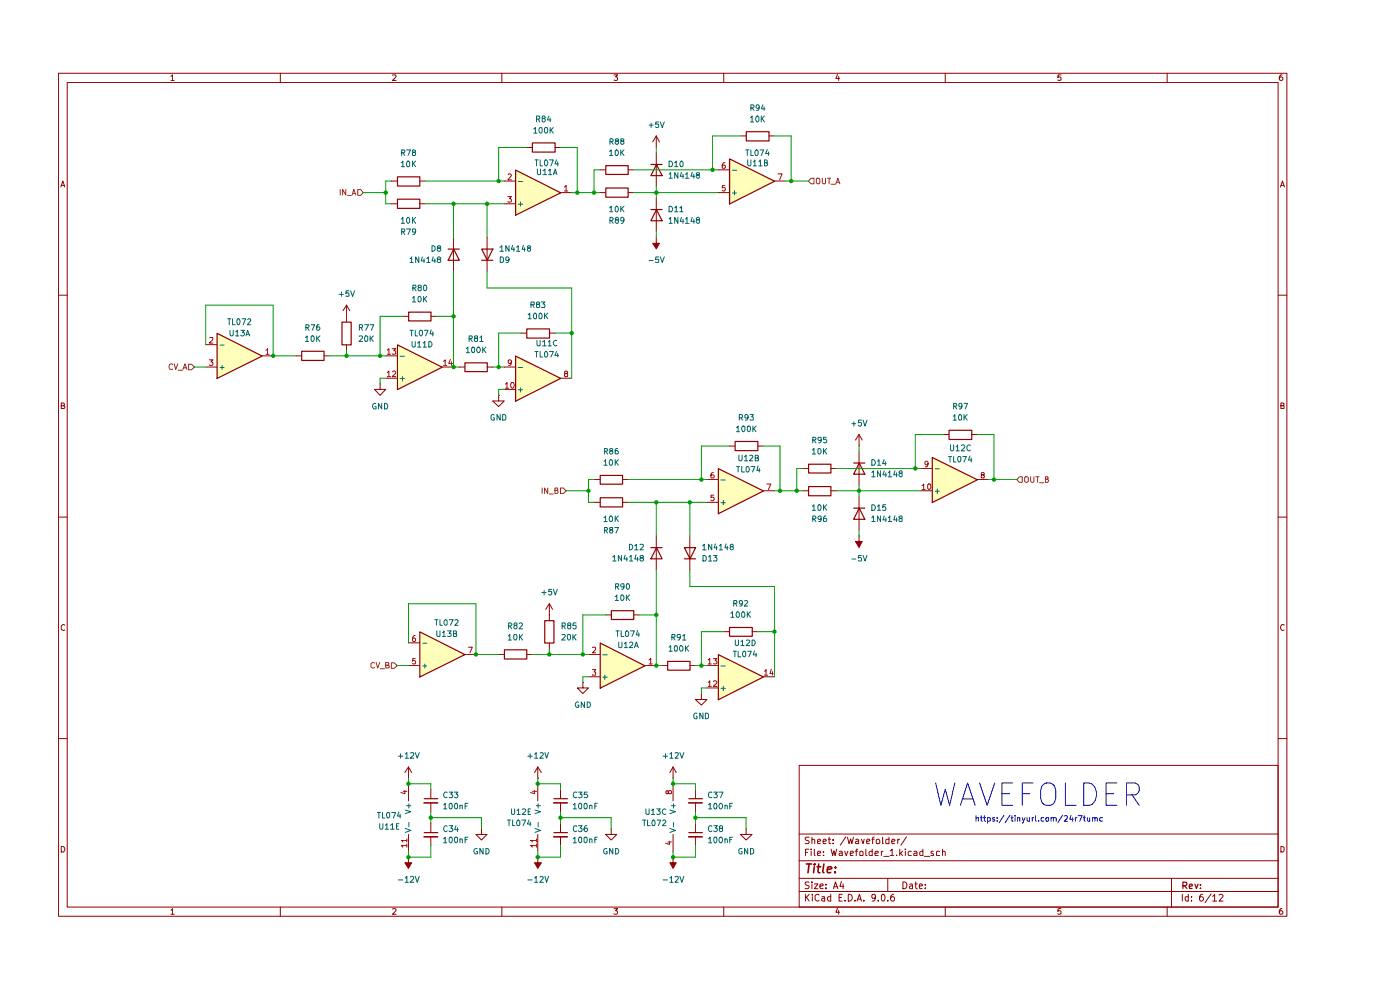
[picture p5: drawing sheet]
<svg xmlns="http://www.w3.org/2000/svg" width="297mm" height="210mm" viewBox="0 0 297 210" stroke-linecap="round" stroke-linejoin="round" font-family="sans-serif">
<g fill="none" stroke="#910000" stroke-width=".21">
<path d="M12.4 15.5h260.6v178.9h-260.6zM14.3 17.5h256.8v174.9h-256.8zM36.3 16.2l.3-.3v1.2M36.3 17.1h.7M59.5 15.5v2M83.3 16l.6-.1 .1 .1-.1 .4-.6 .7h.7M106.5 15.5v2M130.3 15.9h.7l-.4 .4 .3 .1v.6h-.6M153.5 15.5v2M177.7 15.8l-.4 .8h.8M177.9 16.2v.9M200.5 15.5v2"/>
<path d="M225.1 15.9h-.6l-.1 .6 .2-.2 .4 .1 .1 .6h-.7M247.6 15.5v2M272 15.9a.55 .55 0 0 0-.6 .5l.1 .6 .4 .1 .3-.3v-.2l-.3-.3h-.3l-.2 .3M12.9 39.7l.4-1.3 .5 1.3M13.1 39.3h.6M271.6 39.7l.5-1.3 .4 1.3M271.7 39.3h.6M12.4 62.6h1.9M271.1 62.6h1.9M13 86.1l.6-.1v-.4l-.6-.1v1.2h.6l.2-.4-.4-.2M271.7 86.1h.5l.2-.3-.1-.2-.6-.1v1.2h.6l.1-.5-.2-.1M12.4 109.7h1.9"/>
<path d="M271.1 109.7h1.9M13.8 132.6l-.4-.1-.4 .3 .1 .8 .3 .1h.4M272.4 132.6l-.2-.1a.61 .61 0 0 0-.5 .7 .61 .61 0 0 0 .7 .5M12.4 156.7h1.9M271.1 156.7h1.9M13 179.5a.66 .66 0 0 1 .7 .4 .66 .66 0 0 1-.2 .8h-.5zM169.5 162.4h101.6v30h-101.6zM169.5 176.9h101.6M171.7 177.6l-.8 .1v.4l.6 .3 .2 .3-.2 .2h-.7M172.2 178.2l.2-.2 .4 .1v.8M172.2 177.6v1.3M173.4 178.5l.7-.1-.2-.4-.4 .1-.1 .7 .1 .1h.5"/>
<path d="M174.6 178.5l.7-.1-.2-.4-.4 .1-.1 .7 .1 .1h.5M175.7 178h.5M175.9 177.6v1.2l.1 .1h.2M176.7 178.9h.1M176.7 178.1v.2M179.4 177.5l-1.1 1.8M179.8 177.6l.3 1.3 .4-1 .2 1 .4-1.3M181.6 178.1l.4-.1 .2 .3v.6h-.6l-.1-.3 .7-.2M182.7 178l.4 .9 .2-.9M183.8 178.5l.7-.1-.1-.4-.5 .1-.1 .7 .1 .1h.5M184.9 178h.6M185.5 177.6h-.3l-.1 .2v1.1"/>
<path d="M186 178.1a.45 .45 0 0 1 .6 .2l-.1 .6h-.5zM187.2 177.6v1.3h.2M188.6 177.6v1.3h-.6l-.1-.7 .3-.2 .4 .1M189.2 178.5l.7-.1-.1-.3-.4-.1-.2 .3 .1 .6h.5M190.5 178v.9M190.9 178l-.4 .3M192.3 177.5l-1.2 1.8M271.7 179.5l.7 .3v.7l-.2 .2h-.5zM36.3 193.1l.3-.4v1.2M36.3 193.9h.7M59.5 192.4v2M83.3 192.8l.6-.1 .1 .2-.1 .4-.6 .6h.7"/>
<path d="M106.5 192.4v2M130.3 192.7h.7l-.4 .5 .3 .1v.5h-.6M153.5 192.4v2M169.5 189.1h101.6M169.5 186.3h101.6M169.5 182.6h101.6M170.9 189.7v1.4M170.9 180.8h.4M171.1 190.3l.6 .8M171.6 180.1h-.7v1.4M171.7 187.2h-.8l-.1 .3 .3 .3h.4l.2 .4-.4 .3-.5-.1M171.7 189.7l-.8 .8"/>
<path d="M172.1 180.1v.1M172.1 180.6v.9M172.2 187.1v.1M172.2 187.5v1M172.3 189.7v.2M172.3 190.2v.9M172.8 187.5h.7l-.7 1h.7M172.8 180.1v1.2l.1 .2M173.4 181.1l.7-.2-.2-.3h-.4l-.1 .7 .1 .2h.5M173.8 189.9l-.5-.2-.4 .3v.8l.4 .3 .5-.1M173.9 188l.7-.2v-.2l-.4-.1-.3 .3 .1 .6h.6M174.4 190.2h.5l.1 .9"/>
<path d="M174.7 181.4v.1M174.7 180.6v.2M175 190.5h-.5l-.2 .3 .2 .3h.5M175.2 188.3v.2M175.2 187.6v.2M176.2 190.2h-.5l-.1 .3 .1 .6h.5M176.2 189.7v1.4M176.3 180.1l.4 1.4 .2-1 .3 1 .3-1.4M176.8 188.5l.4-1.4 .6 1.4M176.9 188.1h.7M177.7 192.7l-.4 .8h.8M177.9 193.1v.8"/>
<path d="M178 190.4h.5M178.1 180.6h.4l.2 .2v.7h-.6l-.1-.4 .7-.2M178.5 187l-.3 1h.8M178.7 189.7h-.7v1.4h.7M178.9 187.5v1M179.2 180.6l.3 .9 .4-.9M179.3 191v.1M180 189.7a.73 .73 0 0 1 .8 .7 .73 .73 0 0 1-.8 .7zM180.4 181.1l.7-.2-.1-.3h-.5l-.1 .2 .1 .7h.5M181.4 191v.1M181.4 180.6h.6M181.8 191.1l.5-1.4 .4 1.4"/>
<path d="M182 180.1h-.3l-.1 .2v1.2M182 190.7h.7M182.4 180.7l.3-.1 .4 .1-.1 .8-.6-.1zM183.3 191v.1M183.7 180.1v1.2l.2 .2M185 180.1v1.4h-.5l-.1-.7a.45 .45 0 0 1 .6-.2M185.6 181.1l.7-.2v-.3h-.4l-.3 .2 .1 .7h.6M185.7 190.3l-.1 .2h-.6v-.7l.5-.1 .2 .3-.2 1-.5 .1M186.3 191v.1M187 190l.3-.3a.8 .8 0 0 1 .5 .7 .8 .8 0 0 1-.5 .7l-.3-.3zM187 180.6v.9M187.3 180.6l-.3 .2"/>
<path d="M187.5 181.7h1.1M188.3 191v.1M188.3 186.3v2.8M188.8 180.5l.5-.4v1.4M188.8 181.5h.8M189.6 189.7h-.2a.93 .93 0 0 0-.3 1.4 .45 .45 0 0 0 .6-.2 .45 .45 0 0 0-.2-.6 .45 .45 0 0 0-.6 .2M190.2 181.4v.1M190.9 180.1v1.4M191 181l.5 .5M191.5 180.6l-.6 .5M191.6 187.1a.73 .73 0 0 1 .8 .7 .73 .73 0 0 1-.8 .7zM192.1 180.1v.1"/>
<path d="M192.1 180.6v.9M193 187.6h.5l.1 .9M193.3 180.6h-.4l-.2 .2 .1 .7h.5M193.6 187.8l-.4 .1-.3 .3 .3 .3 .4-.1M193.9 180.6h.4l.2 .2v.7h-.6v-.4l.6-.2M194.1 187.5h.5M194.3 187.1v1.2l.3 .2M195 188l.7-.2-.1-.2-.4-.1-.2 .3 .1 .6h.5M195.8 180.1v1.4h-.5l-.2-.7a.45 .45 0 0 1 .7-.2M196.1 181.7h1.1M196.3 188.3v.2M196.3 187.6v.2"/>
<path d="M198 180.6h-.3l-.2 .2 .6 .4-.1 .3h-.5M199.3 180.6h-.4l-.2 .1v.7l.6 .1M199.9 180.7v-.1a.36 .36 0 0 1 .6 .2v.7M199.9 180.1v1.4M200.5 192.4v2M225.1 192.7h-.6l-.1 .6 .2-.1 .4 .1 .1 .5h-.7M247.6 192.4v2M248.5 186.3v6.1M250.8 189.7v1.4M252.1 190.2h-.5l-.2 .3 .2 .6h.5M252.1 189.7v1.4M252.8 191v.1"/>
<path d="M252.8 190.2v.2M255.1 189.7l-.4 .2a.86 .86 0 0 0 0 1.2 .46 .46 0 0 0 .6-.2 .46 .46 0 0 0-.2-.6 .46 .46 0 0 0-.6 .2M256.9 189.6l-1.3 1.9M257.3 190.1l.4-.4v1.4M257.3 191.1h.8M258.6 189.9l.6-.2 .3 .3-.1 .3-.8 .8h.9M272 192.7a.55 .55 0 0 0-.6 .6l.1 .5 .4 .1 .3-.2v-.3l-.3-.2h-.3l-.2 .2"/>
</g>
<path d="M250.9 187.9h.6a.45 .45 0 0 0 .2-.7l-.8-.1v1.4M251.3 187.9l.5 .6M252.3 188l.7-.1-.2-.4-.4 .1-.1 .7 .1 .2h.5M253.5 187.5l.3 1 .4-1M254.7 188.4v.1M254.7 187.6v.2" fill="none" stroke="#910000" stroke-width=".25"/>
<path d="M171.1 183.3h1.1M171.7 183.3l-.3 1.8M172.8 183.9l-.2 1.2M172.8 183.3l-.1 .1h.2l-.1-.1v.1M173.3 183.9h.8M173.7 183.3l-.2 1.6 .4 .2M174.8 183.3l-.3 1.6 .3 .2M175.6 184.5l.8-.2v-.4a.6 .6 0 0 0-.8 .2v.9h.6M177.2 185v.1M177.2 183.9v.2" fill="none" stroke="#910000" stroke-width=".34"/>
<g fill="#ffb">
<path d="M152.4 138.8l9.5 4.8-9.5 4.8z"/>
<path d="M152.4 99.4l9.5 4.7-9.5 4.8z"/>
<path d="M154.7 33.7l9.6 4.7-9.6 4.8z"/>
<path d="M109.3 75.5l9.6 4.7-9.6 4.9z"/>
<path d="M109.3 36l9.6 4.9-9.6 4.7z"/>
<path d="M84.3 73.1l9.5 4.8-9.5 4.7z"/>
<path d="M89 134l9.6 4.8-9.6 4.8z"/>
<path d="M46 70.7l9.6 4.8-9.6 4.7z"/>
<path d="M127.3 136.4l9.5 4.8-9.5 4.7z"/>
<path d="M197.7 97l9.6 4.7-9.6 4.9z"/>
</g>
<path d="M152.4 99.4l9.6 4.7-9.6 4.9zM152.4 138.9l9.6 4.7-9.6 4.8zM146.1 176.6h2.9M146.1 169.4h2.9" fill="none" stroke="#910000" stroke-width=".25"/>
<path d="M146.1 177.5h2.9M146.1 170.3h2.9" fill="none" stroke="#910000" stroke-width=".34"/>
<g fill="none" stroke="#910000" stroke-width=".21">
<path d="M150 106.6h2.4M150 101.7h2.4M161.9 104.1h2.4M148.8 147.1v1.3h1.2l-1.2 1.2-1.3-1.2h1.3M148.8 147.1h.1M150 145.9h2.4M150 141.2h2.4M161.9 143.6h2.4M147.5 167.4v2M147.5 170.3v2M147.5 174.6v2M147.5 177.5v1.9"/>
<path d="M158.3 175.8v1.2h1.2l-1.2 1.2-1.2-1.2h1.2M158.3 175.8h.1"/>
</g>
<g fill="none" stroke="#b90000" stroke-width=".21">
<path d="M151.3 100.2l-.3 .1-.2 .2v.8l.5 .1 .2-.2v-.3l-.2-.2h-.4l-.1 .2M151.4 105h-.6v.5h.6l.1 .5-.2 .2-.5-.2M162.7 102.7h.8l-.5 1.1M151.3 139.7h.8l-.4 .4 .4 .2-.1 .5h-.7M150.2 144.7l.4-.3v1.2M150.2 140l.4-.3v1.1M150.2 145.6h.7M150.2 140.8h.7M151.3 144.6l.2-.2h.3l.3 .3-.8 .9h.8M162.2 142.4l.3-.4v1.2M162.2 143.2h.7M163.6 141.9l-.2 1h.6"/>
<path d="M163.9 142.5v.7"/>
</g>
<path d="M152.9 106.6h1M152.9 101.8h1M153.5 106.1v1M152.9 146h1M152.9 141.3h1M153.5 145.6v.9" fill="none" stroke="#006665" stroke-width=".21"/>
<path d="M182.2 113.7v1.2h.7l-.7 1.2-.7-1.2h.7z" fill="#910000"/>
<path d="M170.3 104.1h1.2M176.2 104.1h1.2M182.2 113.7v1.2h-.7l.7 1.2 .7-1.2h-.7M182.2 113.7h.1M182.2 105.4v7.1" fill="none" stroke="#910000" stroke-width=".21"/>
<path d="M171.5 103.2h4.8v2h-4.8zM181.1 107.8h2.4M182.3 107.8l1.2 2.4h-2.4z" fill="none" stroke="#910000" stroke-width=".25"/>
<path d="M139.2 50.3v1.3h.7l-.7 1.2-.7-1.2h.7z" fill="#910000"/>
<g fill="none" stroke="#910000" stroke-width=".21">
<path d="M107 38.4h2.3M111.7 31.3h1.2M117.7 31.3h1.2M127.3 36h1.2M133.2 36h1.2M139.2 31.3h.1M139.2 28.8v2.5M139.2 32.5v7.1M139.2 28.8l-.7 1.3M139.2 28.8l.7 1.3M152.4 36h2.3M157.1 28.8h1.2"/>
<path d="M163.1 28.8h1.2M164.3 38.4h2.4M107 43.2h2.3M118.9 40.9h2.4M127.3 40.9h1.2M133.2 40.9h1.2M139.2 50.3v1.3h-.7l.7 1.2 .7-1.2h-.7M139.2 50.3h.1M139.2 42v7.2M152.4 40.9h2.3M107 77.9h2.3M107 82.6h2.3"/>
<path d="M118.9 80.2h2.4"/>
</g>
<path d="M109.4 36.1l9.6 4.8-9.6 4.7zM112.9 30.3h4.9v2h-4.9zM128.5 39.9h4.8v1.9h-4.8zM128.5 35.1h4.8v1.9h-4.8zM138.1 34.9h2.4M139.3 34.9l1.2 2.4h-2.4zM154.8 33.7l9.5 4.7-9.5 4.9zM158.3 27.9h4.8v2h-4.8zM138.1 44.5h2.4M139.3 44.5l1.2 2.3h-2.4zM109.4 75.5l9.6 4.8-9.6 4.8z" fill="none" stroke="#910000" stroke-width=".25"/>
<path d="M107.8 37l.4-.1 .3 .3-.8 .9h.8M119.8 39.7l.3-.4v1.2M153.8 39.3h-.5l-.1 .5h.6v.6l-.4 .1-.2-.2M153.8 34.5h-.3a.93 .93 0 0 0-.2 1.2h.5l.1-.5-.1-.2h-.5l-.1 .2M165.1 36.9h.8l-.5 1.2M107.7 41.7h.8l-.4 .4 .4 .3-.1 .4h-.7M119.8 40.5h.6M108.5 76.8l-.3 .3-.4-.2v-.5l.4-.1a.73 .73 0 0 1 0 1.2h-.3M120 79.2h-.2a.31 .31 0 0 1 .1-.4 .31 .31 0 0 1 .4 .1v.3h-.3l-.2 .3v.4h.5l.1-.4-.2-.3M107.2 81.5l.4-.3v1.1M107.2 82.3h.7M108.5 81.2a.61 .61 0 0 1 .6 .3 .61 .61 0 0 1-.2 .8 .61 .61 0 0 1-.6-.4 .61 .61 0 0 1 .2-.7z" fill="none" stroke="#b90000" stroke-width=".21"/>
<path d="M109.9 38.5h1M155.4 36.1h.8M109.9 43.3h1M110.4 42.8v.9M155.4 40.9h.8M155.8 40.4v1M109.9 77.9h1M109.9 82.7h1M110.4 82.3v.9" fill="none" stroke="#006665" stroke-width=".21"/>
<path d="M172.1 37.8h.6v1.2h-.6l-.6-.6z" fill="#fff"/>
<path d="M172.1 37.8h.6v1.2h-.6l-.6-.6zM173.2 38l.1-.2h.5a.86 .86 0 0 1-.1 1.2l-.5-.2zM174.5 37.8v.9l.2 .3 .4-.2v-1M175.6 37.8h.6M175.9 37.8v1.2M176.3 39.1h.9M177.3 39l.5-1.2 .4 1.2M177.5 38.7h.5" fill="none" stroke="#765500" stroke-width=".21"/>
<path d="M111.8 69.8h4.8v1.9h-4.8z" fill="none" stroke="#910000" stroke-width=".25"/>
<path d="M110.5 70.7h1.2M116.5 70.7h1.2" fill="none" stroke="#910000" stroke-width=".21"/>
<path d="M118.9 103.5h.6l.6 .6-.6 .6h-.6z" fill="#fff"/>
<path d="M115 103.5v1.2M116.2 103.5v1.2l-.7-1.2v1.2M116.5 104.8h.9M117.7 104h.5l.1-.4-.6-.1v1.2h.4l.3-.4-.3-.3M118.9 103.5h.6l.6 .6-.6 .6h-.6z" fill="none" stroke="#765500" stroke-width=".21"/>
<g fill="none" stroke="#910000" stroke-width=".21">
<path d="M83 38.4h1.3M89 38.4h1.2M83 43.2h1.3M89 43.2h1.2M96.2 50.3v7.2M103.3 50.3v7.2M81.8 75.5h2.5M85.5 67.1h1.2M91.4 67.1h1.2M93.8 77.9h2.4M97.4 77.9h1.2M103.3 77.9h1.2"/>
<path d="M80.6 81.4v1.2h1.2l-1.2 1.3-1.1-1.3h1.1M80.6 81.4h.1M81.8 80.2h2.5M105.8 83.9v1.2h1.2l-1.2 1.1-1.3-1.1h1.3M105.8 83.9h.1M154.7 94.6h1.2M160.7 94.6h1.2M126 101.7h1.3M126 106.6h1.3M132 101.7h1.2M132 106.6h1.2M139.2 113.7v7.2"/>
<path d="M146.3 113.7v7.2M116.5 130.4h.1M116.5 128.1l-.7 1.1M116.5 128.1l.7 1.1M116.5 128.1v3.5M116.5 136.4v1.2M128.5 130.4h1.2M134.4 130.4h1.2M153.5 134h1.2M159.5 134h1.2M102.1 175.8v1.2h1.2l-1.2 1.2-1.1-1.2h1.1M102.1 175.8h.1"/>
<path d="M114.1 166.2v3.7M114.1 177v3.6"/>
</g>
<g fill="none" stroke="#910000" stroke-width=".25">
<path d="M84.3 37.5h4.8v2h-4.8zM84.3 42.3h4.8v1.9h-4.8zM95.1 52.8h2.3M96.3 52.8l1.1 2.4h-2.3zM102.2 52.8h2.4l-1.2 2.4zM102.2 55.2h2.4M84.3 73.2l9.5 4.7-9.5 4.7zM86.7 66.2h4.7v1.9h-4.7zM98.6 77h4.8v1.8h-4.8zM156 93.6h4.8v2h-4.8zM127.3 100.8h4.8v1.9h-4.8zM127.3 105.6h4.8v1.9h-4.8z"/>
<path d="M138.1 116.2h2.4M139.3 116.2l1.2 2.3h-2.4zM145.2 116.2h2.4l-1.2 2.3zM145.2 118.5h2.4M115.6 131.7h1.9v4.7h-1.9zM129.7 129.5h4.7v1.9h-4.7zM154.8 133.1h4.8v1.9h-4.8z"/>
</g>
<g fill="none" stroke="#b90000" stroke-width=".21">
<path d="M82.2 79l.3-.3v1.2M82.2 74.3l.3-.3v1.1M82.2 79.9h.6M82.2 75.1h.6M83.2 74h.7l-.4 .4 .4 .2v.5h-.7M83.3 78.9l.1-.2h.4l.1 .2v.3l-.7 .7h.7M94.1 76.7l.3-.4v1.2M94.1 77.5h.7M95.5 76.2l-.3 .9h.8M95.8 76.8v.7M113 167.9h.8M113.4 167.7v.7l-.8-.3"/>
<path d="M113.8 179.4h-1.2l.3 .3M113.8 178.3h-1.2l.3 .1v.2M113.8 177.9v.7M113.8 179v.7"/>
</g>
<path d="M84.9 75.6h.9M85.4 79.9v.9M84.9 80.3h.9M113.5 171.8l1.2 .4-1.2 .4M113.5 175.7l1.2 .5-1.2 .4M113.7 170.9h1M114.2 170.5v.9M114.2 174.5v.9" fill="none" stroke="#006665" stroke-width=".21"/>
<path d="M114.1 181.8v1.2h.7l-.7 1.2-.7-1.2h.7z" fill="#910000"/>
<path d="M86.7 165.1h.1M86.7 162.7l-.8 1.2M86.7 162.7l.6 1.2M86.7 162.7v2.4M114.1 165.1h.1M114.1 162.7l-.7 1.2M114.1 162.7l.7 1.2M114.1 162.7v2.4M114.1 181.8v1.2h-.7l.7 1.2 .7-1.2h-.7M114.1 181.8h.1" fill="none" stroke="#910000" stroke-width=".21"/>
<path d="M86.7 181.8v1.2h.6l-.6 1.2-.8-1.2h.8z" fill="#910000"/>
<path d="M105.8 138.8h1.2M111.7 138.8h1.2M86.7 166.2v3.7M86.7 177v3.6M91.4 167.4v2M91.4 170.3v2M91.4 174.6v2M91.4 177.5v1.9M86.7 181.8v1.2h-.8l.8 1.2 .6-1.2h-.6M86.7 181.8h.1" fill="none" stroke="#910000" stroke-width=".21"/>
<path d="M85.6 167.9h.7M85.9 167.7v.7l-.9-.3M86.3 179.4h-1.2l.4 .3M86.3 178.3h-1.2l.4 .3M86.3 177.9v.7M86.3 179v.7" fill="none" stroke="#b90000" stroke-width=".21"/>
<path d="M86 171.8l1.2 .4-1.2 .4M86 175.7l1.2 .5-1.2 .4M86.2 170.9h1M86.7 170.5v.9M86.7 174.5v.9" fill="none" stroke="#006665" stroke-width=".21"/>
<path d="M107 137.8h4.8v2h-4.8zM90 176.6h2.9M90 169.4h2.9" fill="none" stroke="#910000" stroke-width=".25"/>
<path d="M90 177.5h2.8M90 170.3h2.8" fill="none" stroke="#910000" stroke-width=".34"/>
<path d="M83 140.6h.6l.7 .6-.7 .6h-.6z" fill="#fff"/>
<path d="M79.5 140.7l-.4-.2-.4 .3v.6l.2 .3 .6-.1M79.8 140.5l.3 1.2 .5-1.2M80.6 141.9h1M81.8 141.1l.6-.1v-.4l-.6-.1v1.2h.6l.2-.3-.4-.3M83 140.6h.6l.7 .6-.7 .6h-.6z" fill="none" stroke="#765500" stroke-width=".21"/>
<path d="M64 74.5h4.7v2h-4.7zM72.6 68.3h1.9v4.9h-1.9zM89.1 134l9.5 4.9-9.5 4.7z" fill="none" stroke="#910000" stroke-width=".25"/>
<path d="M62.8 75.5h1.2M68.7 75.5h1.2M73.5 67.1h.1M73.5 64.7l-.7 1.2M73.5 64.7l.7 1.2M73.5 64.7v3.6M73.5 73.1v1.2M86.7 136.4h2.3M98.6 138.8h2.4M86.7 141.2h2.3" fill="none" stroke="#910000" stroke-width=".21"/>
<path d="M88.1 139.7h-.5l-.1 .6 .2-.2 .4 .1v.6h-.6M88.1 134.8a.72 .72 0 0 0-.6 .6 .72 .72 0 0 0 .3 .7l.3-.1 .1-.4a.35 .35 0 0 0-.4-.3 .35 .35 0 0 0-.3 .3M99.4 137.3h.8l-.5 1.2" fill="none" stroke="#b90000" stroke-width=".21"/>
<path d="M89.7 136.4h.8M89.7 141.3h.8M90.1 140.8v.9" fill="none" stroke="#006665" stroke-width=".21"/>
<path d="M75.9 40.2h.6l.6 .7-.6 .5h-.6z" fill="#fff"/>
<path d="M72.2 40.2v1.2M73.4 40.2v1.2l-.7-1.2v1.2M73.7 41.4h.8M74.7 41.4l.4-1.2 .4 1.2M74.8 41h.6M75.9 40.2h.6l.6 .7-.6 .5h-.6z" fill="none" stroke="#765500" stroke-width=".21"/>
<path d="M40 77.3h.6l.7 .6-.7 .5h-.6z" fill="#fff"/>
<path d="M36.6 77.3l-.2-.1a.67 .67 0 0 0-.5 .5 .67 .67 0 0 0 .2 .7l.5-.1M37 77.2l.3 1.2 .4-1.2M37.8 78.5h.9M38.8 78.4l.4-1.2 .5 1.2M39 78h.6M40 77.3h.6l.7 .6-.7 .5h-.6z" fill="none" stroke="#765500" stroke-width=".21"/>
<path d="M46.1 70.7l9.5 4.8-9.5 4.8zM127.3 136.4l9.5 4.8-9.5 4.8zM141.6 140.3h4.8v1.9h-4.8zM117.5 169.4h2.9" fill="none" stroke="#910000" stroke-width=".25"/>
<g fill="none" stroke="#910000" stroke-width=".21">
<path d="M43.6 77.9h2.4M43.6 73.1h2.4M55.6 75.5h2.3M124.8 138.8h2.5M123.7 144.7v1.2h1.1l-1.1 1.2-1.2-1.2h1.2M123.7 144.7h.1M124.8 143.6h2.5M136.8 141.2h2.4M140.4 141.2h1.2M146.3 141.2h1.2M118.9 167.4v2M118.9 170.3v2"/>
<path d="M142.8 165.1h.1M142.8 162.7l-.7 1.2M142.8 162.7l.7 1.2M142.8 162.7v2.4M142.8 166.2v3.7M142.8 177v3.6"/>
</g>
<path d="M44.4 76.3h.8l-.5 .5h.4v.6h-.7M44.5 71.7l.6-.1 .1 .3-.8 .9h.8M56.4 74.3l.4-.3v1.1M56.4 75.1h.7M125.7 137.4h.7v.4l-.7 .7h.7M125.7 142h.7l-.4 .5 .4 .1v.5h-.7M137.7 140l.3-.3v1.1M137.7 140.8h.7M141.7 178.6h.7M141.8 167.9l.2-.2 .4 .2v.5h-.5l-.2-.6h-.4v.6h.4l.1-.2M142 178.4v.7l-.8-.2" fill="none" stroke="#b90000" stroke-width=".21"/>
<path d="M46.7 77.9h.8M46.7 73.2h.8M47.1 77.5v.9M127.9 138.9h.9M127.9 143.6h.9M128.3 143.2v.9M142.1 171.8l1.2 .4-1.2 .4M142.1 175.7l1.2 .5-1.2 .4M142.4 170.9h.9M142.9 170.5v.9M142.9 174.5v.9" fill="none" stroke="#006665" stroke-width=".21"/>
<path d="M117.5 170.3h2.8" fill="none" stroke="#910000" stroke-width=".34"/>
<path d="M142.8 181.8v1.2h.7l-.7 1.2-.7-1.2h.7z" fill="#910000"/>
<g fill="none" stroke="#910000" stroke-width=".21">
<path d="M170.3 99.4h1.2M176.2 99.4h1.2M195.4 99.4h2.3M200.1 92.2h1.2M206.1 92.2h1.2M195.4 104.1h2.3M207.3 101.7h2.4M118.9 174.6v2M118.9 177.5v1.9M129.7 175.8v1.2h1.1l-1.1 1.2-1.2-1.2h1.2M129.7 175.8h.1M142.8 181.8v1.2h-.7l.7 1.2 .7-1.2h-.7"/>
<path d="M142.8 181.8h.1"/>
</g>
<path d="M171.5 98.5h4.8v1.8h-4.8zM197.8 97l9.5 4.8-9.5 4.8zM201.3 91.3h4.9v1.9h-4.9zM117.5 176.6h2.9" fill="none" stroke="#910000" stroke-width=".25"/>
<path d="M117.5 177.5h2.8" fill="none" stroke="#910000" stroke-width=".34"/>
<path d="M196.9 98.3l-.4 .3-.2-.1-.1-.4a.35 .35 0 0 1 .3-.3 .35 .35 0 0 1 .4 .3l-.2 .8-.4 .1M195.6 103l.4-.3v1.1M195.6 103.8h.7M196.8 102.8l.2-.1a.6 .6 0 0 1 .6 .4 .6 .6 0 0 1-.3 .7h-.2l-.3-.2zM208.4 100.7h-.2a.31 .31 0 0 1 .1-.4 .31 .31 0 0 1 .4 .1v.3l-.5 .1v.6h.5l.1-.4-.2-.3" fill="none" stroke="#b90000" stroke-width=".21"/>
<path d="M198.4 99.4h.9M198.4 104.2h.9M198.8 103.8v.9" fill="none" stroke="#006665" stroke-width=".21"/>
<path d="M215.7 101.7l.6-.6h.6v1.2h-.6z" fill="#fff"/>
<path d="M216.3 101.1h.6v1.2h-.6l-.6-.6zM217.4 101.3l.1-.2h.5l.1 .2v.9l-.2 .1-.5-.1zM218.6 101.1v1l.3 .2 .4-.1v-1.1M219.7 101.1h.7M220.1 101.1v1.2M220.5 102.4h.9M221.8 101.6h.5v-.5h-.5v1.2h.4l.3-.4-.4-.3" fill="none" stroke="#765500" stroke-width=".21"/>
<path d="M181.1 98.2h2.4M182.3 98.2l1.2 2.4h-2.4z" fill="none" stroke="#910000" stroke-width=".25"/>
<path d="M182.2 94.6h.1M182.2 92.2v2.4M182.2 95.8v7.1M182.2 92.2l-.7 1.1M182.2 92.2l.7 1.1" fill="none" stroke="#910000" stroke-width=".21"/>
<g fill="none" stroke="#090" stroke-width=".21">
<path d="M83 38.4h-1.2v4.8h1.2M90.2 38.4h16.8M111.7 31.3h-5.9v7.1M118.9 31.3h3.6v9.6M127.3 36h-1.3v4.9M134.4 36h18M139.2 31.3v1.2M139.2 39.6v2.4M157.1 28.8h-5.9v7.2M164.3 28.8h3.5v9.6M166.7 38.4h4.8M77.1 40.9h4.7"/>
<path d="M90.2 43.2h16.8M96.2 57.5v20.4h1.2M96.2 43.2v7.1M103.3 57.5v3.6h18v19.1M103.3 43.2v7.1M121.3 40.9h6M134.4 40.9h18M139.2 49.2v1.1M41.3 77.9h2.3M43.6 73.1v-8.4h14.3v10.8h4.9M69.9 75.5h11.9M73.5 74.3v1.2"/>
<path d="M85.5 67.1h-4.9v8.4M92.6 67.1h3.6M104.5 77.9h2.5M110.5 70.7h-4.7v7.2M117.7 70.7h3.6M81.8 80.2h-1.2v1.2M107 82.6h-1.2v1.3M154.7 94.6h-5.9v7.1M161.9 94.6h3.6v9.5M170.3 99.4h-1.3v4.7M177.4 99.4h18M182.2 94.6v1.2"/>
<path d="M200.1 92.2h-5.9v7.2M207.3 92.2h3.6v9.5M120.1 104.1h4.7M126 101.7h-1.2v4.9h1.2M133.2 101.7h16.8M133.2 106.6h16.8M139.2 106.6v7.1M146.3 106.6v7.1M164.3 104.1h6M177.4 104.1h18M182.2 102.9v2.5M182.2 112.5v1.2"/>
<path d="M209.7 101.7h6M86.7 136.4v-8.3h14.3v10.7h4.8M112.9 138.8h11.9M116.5 137.6v1.2M128.5 130.4h-4.8v8.4M135.6 130.4h3.6M139.2 120.9v20.3h1.2M146.3 120.9v3.5h18v19.2M153.5 134h-4.7v7.2M160.7 134h3.6M84.3 141.2h2.4M124.8 143.6h-1.1v1.1"/>
<path d="M147.5 141.2h2.5M150 145.9h-1.2v1.2M86.7 165.1v1.1h4.7v1.2M91.4 179.4v2.4h-4.7v-1.2M91.4 173.4h10.7v2.4M91.4 172.3v2.3M114.1 165.1v1.1h4.8v1.2M118.9 179.4v2.4h-4.8v-1.2M118.9 173.4h10.8v2.4M118.9 172.3v2.3M142.8 165.1v1.1h4.7v1.2M147.5 179.4v2.4h-4.7v-1.2"/>
<path d="M147.5 173.4h10.8v2.4M147.5 172.3v2.3"/>
</g>
<g fill="none" stroke="#0000ca" stroke-width=".21">
<path d="M198.5 166.1l1.1 4.7 .9-3.4 1 3.4 1.1-4.7M203.7 170.8l1.6-4.7 1.6 4.7M204.2 169.5h2.3M207 173.5l.6-.1v.8M207 173v1.2M207.8 166.1l1.6 4.7 1.6-4.7M208 173.4h.4M208.1 173v1l.3 .2M208.7 173.4h.4M208.8 173v1l.3 .2M209.5 174.1a.36 .36 0 0 0 .6-.1l-.1-.6h-.5v1.2M211 173.4h-.4l-.1 .2 .1 .2 .4 .1v.2h-.5"/>
<path d="M211.5 174.1v.1M211.5 173.4v.2M212.6 168.4h1.6M213 172.9l-1 1.6M214.2 172.9l-1 1.6M214.5 173.4h.4M214.7 173v1.1l.2 .1M214.8 166.1h-2.2v4.7h2.2M215.3 173v.1M215.3 173.4v.8M215.9 173.5l.5-.1v.8M215.9 173.4v.8"/>
<path d="M216.9 173.4l.2 .8M216.9 168.4h1.6M217.5 173.4l-.5 1.1-.1 .1M217.9 173.4v.6l.2 .2 .3-.1M218.4 173.4v.8M219 173.4v.8M219.2 166.1h-2.3v4.7M219.3 173.4h-.2l-.1 .2M219.7 173v1l.1 .2M220.3 174.1v.1M221 166.8a1.62 1.62 0 0 1 2.7 0 3.7 3.7 0 0 1-.4 3.9 1.67 1.67 0 0 1-2.5-1.4v-1.6zM221.4 173.4h-.5l-.1 .6a.36 .36 0 0 0 .6 .1"/>
<path d="M221.9 173.4l.6 .1v.6h-.6zM223 173.5l.5-.1v.8M223 173.4v.8M223.5 173.6l.1-.2h.4l.1 .8M225.4 172.9l-1 1.6M225.8 173.1h.6v.4l-.6 .7h.6M226 166.1v4.7h2.3M227.2 172.9l-.3 .9h.8M227.5 173.4v.8M228.1 173.4v.8M228.5 173.4h-.3l-.1 .2M228.7 173h.9l-.5 1.2"/>
<path d="M229.8 173.4h.4M229.9 166.1a2.24 2.24 0 0 1 2.7 2.7l-.2 .9-.7 1-1.8 .1zM230 173v1l.2 .2M230.7 173.4v.6l.1 .2 .4-.1M231.2 173.4v.8M231.8 173.5l.4-.1 .1 .8M231.8 173.4v.8M232.3 173.6l.1-.2h.3l.1 .8M233.9 173.4h-.5l-.1 .6a.36 .36 0 0 0 .6 .1M234.6 168.4h1.7M236.9 166.1h-2.3v4.7h2.3M239 168.6h1.8a1.35 1.35 0 0 0 .9-1.3 1.35 1.35 0 0 0-.9-1.2h-1.8v4.7"/>
<path d="M240.2 168.6l1.5 2.2"/>
</g>
<g fill="#090">
<circle cx="164.3" cy="134" r=".47"/>
<circle cx="142.8" cy="181.8" r=".47"/>
<circle cx="148.8" cy="141.2" r=".47"/>
<circle cx="165.5" cy="104.1" r=".47"/>
<circle cx="126" cy="40.9" r=".47"/>
<circle cx="121.3" cy="70.7" r=".47"/>
<circle cx="122.5" cy="40.9" r=".47"/>
<circle cx="151.2" cy="36" r=".47"/>
<circle cx="139.2" cy="40.9" r=".47"/>
<circle cx="167.8" cy="38.4" r=".47"/>
<circle cx="124.8" cy="104.1" r=".47"/>
<circle cx="123.6" cy="138.8" r=".47"/>
<circle cx="148.8" cy="101.7" r=".47"/>
<circle cx="146.3" cy="106.6" r=".47"/>
<circle cx="139.2" cy="130.4" r=".47"/>
<circle cx="139.2" cy="106.6" r=".47"/>
<circle cx="105.8" cy="77.9" r=".47"/>
<circle cx="96.2" cy="77.9" r=".47"/>
<circle cx="96.2" cy="43.2" r=".47"/>
<circle cx="105.8" cy="38.4" r=".47"/>
<circle cx="96.2" cy="67.1" r=".47"/>
<circle cx="103.3" cy="43.2" r=".47"/>
<circle cx="114.1" cy="181.8" r=".47"/>
<circle cx="86.7" cy="166.2" r=".47"/>
<circle cx="114.1" cy="166.2" r=".47"/>
<circle cx="86.7" cy="181.8" r=".47"/>
<circle cx="101" cy="138.8" r=".47"/>
<circle cx="91.4" cy="173.4" r=".47"/>
<circle cx="73.5" cy="75.5" r=".47"/>
<circle cx="80.6" cy="75.5" r=".47"/>
<circle cx="81.8" cy="40.9" r=".47"/>
<circle cx="57.9" cy="75.5" r=".47"/>
<circle cx="139.2" cy="141.2" r=".47"/>
<circle cx="142.8" cy="166.2" r=".47"/>
<circle cx="147.5" cy="173.4" r=".47"/>
<circle cx="118.9" cy="173.4" r=".47"/>
<circle cx="116.5" cy="138.8" r=".47"/>
<circle cx="194.2" cy="99.4" r=".47"/>
<circle cx="182.2" cy="104.1" r=".47"/>
<circle cx="169" cy="104.1" r=".47"/>
<circle cx="210.9" cy="101.7" r=".47"/>
</g>
<g fill="none" stroke="#006665" stroke-width=".21">
<path d="M85.1 34.5l.4-.3v1.2M85.1 35.4h.7M85.2 32.4h.5l.2-.2-.1-.3-.6-.1v1.2M85.5 32.4l.4 .6M86.2 31.8h.9l-.5 1.2M86.4 34.3l.3-.1 .2 .2v.8l-.2 .2h-.3l-.2-.5zM87.5 34.2v1.2M87.7 32.3l-.2-.1v-.3h.6v.3l-.6 .2 .1 .6 .5-.1 .1-.3-.3-.3M87.7 34.7l.5 .7M88.2 34.2l-.7 .6M113.2 27.4l.4-.3v1.1M113.2 28.2h.7"/>
<path d="M113.5 33.9h.7M113.8 25.3h.5l.2-.2v-.3l-.2-.2h-.5v1.3M113.8 33.9v1.3M114 35.9v.9l.3 .2h.4v-1.1M114.2 25.3l.3 .6M114.5 27.1h.3l.2 .1v.8l-.2 .2a.71 .71 0 0 1-.3-1.1zM114.6 33.9v1.3h.5M115.2 25.1l-.2-.1v-.2l.4-.2 .3 .3-.7 .4v.4l.2 .2h.2l.3-.3v-.2l-.3-.3M115.2 36.2l.4-.3v1.1M115.2 37h.7M115.5 27.2l.2-.1a.6 .6 0 0 1 .6 .4 .6 .6 0 0 1-.3 .7h-.2l-.3-.2zM115.8 33.9a.68 .68 0 0 1 .4 .6 .68 .68 0 0 1-.4 .7l-.3-.3v-.7z"/>
<path d="M116.4 36.2l.3-.3v1.1M116.4 37h.6M116.5 24.6l-.4 .8h.8M116.5 33.9h.9l-.5 1.3M116.7 25v.9M116.7 27.1v1.1M116.9 27.6l.5 .6M117.4 37l.4-1.1 .3 1.1M117.4 27.1l-.7 .6M117.5 36.7h.6M118.1 33.9l-.4 .9h.8M118.3 34.3v.9"/>
<path d="M129.3 32.1l.4-.3v1.2M129.3 33h.7M129.4 30h.5l.2-.2-.1-.3-.6-.1v1.2M129.7 30l.4 .6M130.6 31.9l.2-.1a.77 .77 0 0 1 .2 1.2h-.3l-.2-.3zM130.8 29.9l-.3-.2 .3-.3 .4 .1v.3a.51 .51 0 0 0-.6 .7h.6v-.5l-.2-.1M131.7 31.8v1.2M131.9 29.9l-.2-.1v-.3h.6v.3l-.6 .2v.5l.2 .1 .4-.1 .1-.1-.3-.5M131.9 32.3l.5 .7M132.4 31.8l-.7 .7M137.7 26.5h.9M138.1 26.1v1"/>
<path d="M139.7 25.9h-.6v.5h.6v.5l-.1 .2h-.4l-.1-.2M140.1 25.9l.4 1.2 .4-1.2M141.9 37l.4-.4v1.2M141.9 34.2a.66 .66 0 0 1 .8 .4 .66 .66 0 0 1-.3 .8h-.5zM141.9 37.8h.7M143.1 34.5l.4-.3v1.2M143.1 35.4h.7M143.8 36.6v1.2l-.7-1.2v1.2M144.4 34.3l.2-.1 .3 .2v.8l-.2 .2h-.3l-.2-.5zM144.6 36.5l-.3 .9h.8M144.9 37v.8M145.4 37l.3-.4v1.2"/>
<path d="M145.4 37.8h.8M146.8 36.5l-.2 .9h.8M147.2 37v.8M147.9 37.1l-.2-.3 .2-.2h.4l.1 .4-.7 .3v.3l.2 .2 .5-.2v-.4l-.2-.1M158.2 31.8h.7M158.5 31.8v1.2M158.6 33.9v1l.3 .3 .4-.2v-1.1M159.2 24.9l.3-.3v1.3M159.2 25.9h.7M159.3 31.8v1.2h.5M159.3 22.9h.4l.3-.4-.3-.3h-.4v1.2M159.5 22.9l.5 .5"/>
<path d="M159.8 34.3l.3-.4v1.3M159.8 35.2h.7M160.3 31.9l.3-.1 .2 .3-.1 .8-.4 .1a.94 .94 0 0 1 0-1.1zM160.5 24.7l.2-.1 .3 .3v.7l-.3 .3a.71 .71 0 0 1-.2-1.2zM161 34.3l.3-.4v1.3M161 35.2h.7M161.1 22.7a.35 .35 0 0 1-.4 .3 .35 .35 0 0 1-.3-.3l.1-.4h.5v.9l-.2 .2h-.3M161.2 31.8h.8l-.5 1.2M161.5 24.6v1.3M161.7 25.1l.5 .8M161.8 22.2l-.3 .9h.8M162.1 22.7v.7"/>
<path d="M162.2 34.5h.5l.1-.4-.6-.2v1.3h.4l.3-.4-.4-.3M162.2 24.6l-.7 .7M162.8 31.7l-.4 .9h.8M163 32.2v.8M85.1 46.4l.4-.3v1.3M85.1 47.4h.7M85.2 49.2l.6-.1 .1-.4-.2-.1h-.5v1.1M85.5 49.2l.4 .5M86.2 48.6h.9l-.5 1.1M86.4 46.2l.3-.1 .2 .3v.7l-.2 .3a.71 .71 0 0 1-.3-1.2zM87 54.8l.3-.3v1.2M87 55.7h.7"/>
<path d="M87.5 46.1v1.3M87.7 46.6l.5 .8M88.2 49.1l-.2 .1h-.4l-.1-.6h.5l.2 .1-.2 .9-.4 .1M88.2 46.1l-.7 .7M88.9 54.5v1.2l-.7-1.2v1.2M89.6 54.5l-.2 .8h.7M90 54.9v.8M90.5 54.8l.4-.3v1.2M90.5 55.7h.7M91.6 52.1l.6 .2 .1 .3-.1 .5-.3 .2h-.3zM91.9 54.5l-.3 .8h.8M92.2 54.9v.8"/>
<path d="M93 55l-.3-.3 .3-.2h.3l.2 .3-.8 .4 .2 .5h.4l.2-.2v-.3l-.2-.2M93 52.6l-.3-.2 .3-.3 .4 .1v.3a.51 .51 0 0 0-.6 .7h.6l.1-.3-.2-.3M106 52.5l.5-.4v1.2M106 53.3h.8M106.1 54.5h.4l.3 .3v.6l-.2 .3h-.5zM108 52.1v1.2l-.7-1.2v1.2M108 55l-.3 .2h-.4v-.5l.4-.2a.81 .81 0 0 1 0 1.2h-.3M108.7 52l-.2 .9h.7M109 52.5v.8M109.6 52.5l.3-.4v1.2M109.6 53.3h.7M111 52l-.2 .9h.7"/>
<path d="M111.3 52.5v.8M112.1 52.6l-.2-.2a.35 .35 0 0 1 .3-.3 .35 .35 0 0 1 .4 .3l-.3 .2a.36 .36 0 0 0-.4 .4 .36 .36 0 0 0 .5 .3 .36 .36 0 0 0 .1-.6l-.2-.1M129.3 44.1l.4-.4v1.2M129.3 44.9h.7M129.4 46.8h.4l.3-.4-.3-.3h-.4v1.3M129.7 46.8l.4 .6M130.8 43.7a.71 .71 0 0 1 .2 1.2h-.3l-.2-.1v-.8zM130.8 46.6l-.3-.2 .3-.3h.2l.2 .4-.4 .1-.3 .3v.2l.3 .3 .4-.2v-.4l-.2-.2M131.7 43.7v1.2M131.9 44.2l.5 .7M132.4 46.6l-.3 .3-.4-.1v-.5l.4-.2a.72 .72 0 0 1 .3 .8 .72 .72 0 0 1-.6 .5M132.4 43.7l-.7 .7"/>
<path d="M137.7 55.2h.9M139.7 54.5h-.6v.6l.6-.1v.6h-.6M140.1 54.5l.4 1.2 .4-1.2M141.9 46.4l.4-.3v1.3M141.9 43.7a.66 .66 0 0 1 .8 .4 .66 .66 0 0 1-.3 .8h-.5zM141.9 47.4h.7M143.1 44.1l.4-.4v1.2M143.1 44.9h.7M143.8 46.1v1.3l-.7-1.3v1.3M144.2 44.1h.2l.2-.4v1.2M144.2 44.9h.7M144.6 46.1l-.3 .9h.8"/>
<path d="M144.9 46.5v.9M145.4 46.4h.2l.1-.3v1.3M145.4 47.4h.8M146.8 46.1l-.2 .9h.8M147.2 46.5v.9M147.9 46.6l-.2-.2 .2-.3h.3l.2 .4-.5 .1-.2 .3v.2l.2 .3 .5-.2v-.4l-.2-.2M48.3 67.6h.7M48.6 67.6v1.3M48.8 70.1v.9l.3 .3 .4-.3v-.9M49.3 67.6v1.3h.6M50 70.4l.3-.3v1.2M50 71.3h.7"/>
<path d="M50.3 67.8l.2-.2a.68 .68 0 0 1 .4 .6 .68 .68 0 0 1-.4 .7l-.3-.5zM51.1 70.1h.8l-.5 .4 .4 .1 .1 .4-.3 .3h-.3l-.2-.2M51.3 67.6h.8l-.5 1.3M52.2 71.3l.3-1.2 .5 1.2M52.3 70.9h.6M52.5 67.8l.5-.2 .2 .3-.8 1h.8M64.8 71.6l.3-.3v1.1M64.8 72.4h.7M64.9 69.5l.6-.1 .1-.3-.2-.2h-.5v1.2M65.1 69.5l.5 .6M66 68.9h.8l-.6 1.2M66.2 71.3a.6 .6 0 0 1 .6 .5 .6 .6 0 0 1-.5 .6l-.3-.2v-.8z"/>
<path d="M67.2 71.3v1.1M67.3 71.8l.6 .6M67.7 68.9h-.4l-.1 .2v.8l.4 .2 .3-.3v-.2l-.3-.3-.4 .1v.2M67.9 71.3l-.7 .6M71.9 62.4h1M72.4 61.9v1M74 61.7h-.6v.6l.1-.2h.4l.1 .2v.5h-.6M74.4 61.7l.4 1.2 .4-1.2M76.2 71.3h.5l.2 .3-.7 .8h.7M76.2 69.5l.7-.1v-.4l-.7-.1v1.2M76.6 69.5l.3 .6M77.3 68.9h.9l-.6 1.2"/>
<path d="M77.4 71.3h.4l.2 .1v.8l-.2 .2h-.4zM78.5 68.9h.8l-.5 1.2M78.5 71.3v1.1M78.7 71.8l.5 .6M79.2 71.3l-.7 .6M87 70.1h.7M87.3 70.1v1.2M87.4 72.4v1a.42 .42 0 0 0 .7 .1v-1.1M87.5 63.2l.3-.3v1.2M87.5 64.1h.7M87.6 61.1l.6-.1v-.5h-.6v1.2M87.8 61.1l.5 .6"/>
<path d="M88.1 70.1v1.2h.5M88.6 72.8l.3-.4v1.2M88.6 73.6h.7M88.8 63l.2-.1a.64 .64 0 0 1 .4 .6 .64 .64 0 0 1-.5 .6l-.2-.3zM88.9 61l-.2-.3 .2-.2h.4l.1 .3-.7 .4 .1 .4 .1 .1 .5-.1v-.5l-.2-.1M89.1 70.1h.3l.2 .1v.8l-.2 .3a.71 .71 0 0 1-.3-1.2zM89.8 72.8l.3-.4v1.2M89.8 73.6h.7M89.9 60.7l.1-.2a.6 .6 0 0 1 .6 .5 .6 .6 0 0 1-.4 .7l-.3-.3zM89.9 62.9v1.2M90 70.1h.8l-.5 1.2M90 63.4l.5 .7"/>
<path d="M90.5 62.9l-.6 .6M91 72.4a.6 .6 0 0 1 .7 .6 .6 .6 0 0 1-.7 .6zM91.5 70l-.3 .8h.8M91.8 70.4v.9M98.9 74l.4-.4v1.2M98.9 74.8h.7M99.5 71.8h.6v-.5h-.6v1.1M99.8 71.8l.4 .6M100.1 73.7l.4-.1a.78 .78 0 0 1 0 1.2l-.4-.1zM100.9 71.8l-.3-.4 .2-.1h.4l.1 .3-.7 .3v.3l.3 .2h.4v-.6h-.2M101.3 73.7l.3-.1a.64 .64 0 0 1 .3 .6 .64 .64 0 0 1-.4 .6 .7 .7 0 0 1-.2-1.1zM101.8 71.6l.3-.3v1.1"/>
<path d="M101.8 72.4h.7M102.4 73.6v1.2M102.6 74.1l.5 .7M103.1 73.6l-.7 .7M112.1 66.8l.3-.4v1.2M112.1 67.6h.6M112.6 64.6h.6l.1-.5h-.7v1.1M113 64.6l.3 .6M113.3 66.5l.3-.1 .2 .3v.7l-.1 .2h-.4l-.1-.4zM113.5 74.6h.7M113.8 74.6v1.1M113.9 72.2v.9l.3 .3 .4-.1v-1.1"/>
<path d="M114 64.6l-.2-.1v-.4h.6v.4l-.6 .1 .1 .6h.4l.2-.2-.2-.4M114.6 74.6v1.1h.5M114.6 66.4a.71 .71 0 0 1 .2 1.2h-.3l-.2-.2v-.7zM114.8 64.1h.8l-.4 .4 .4 .2-.1 .5h-.7M115.1 72.5l.4-.3v1.2M115.1 73.4h.8M115.5 66.4v1.2M115.7 66.9l.5 .7M115.8 74.6a.71 .71 0 0 1 .2 1.1h-.3l-.2-.1v-.8zM116.2 66.4l-.7 .7M116.3 72.5l.3-.3v1.2M116.3 73.4h.7"/>
<path d="M116.5 74.6h.9l-.5 1.1M118.1 74.6l-.4 .8h.8M118.1 72.3a.55 .55 0 0 0-.7 .5 .55 .55 0 0 0 .7 .5M118.3 75v.7M79.7 85.6a.59 .59 0 0 0-.7 .4 .59 .59 0 0 0 .3 .7h.5v-.5h-.3M81 85.6v1.1l-.7-1.1v1.1M81.6 85.6a.66 .66 0 0 1 .6 .4 .66 .66 0 0 1-.2 .7h-.4zM104.9 88l-.4-.1-.3 .4v.6l.1 .2h.6v-.5h-.2M106.1 87.9v1.2l-.7-1.2v1.2M106.6 87.9h.4l.3 .4v.6l-.2 .2h-.5zM128.1 97.8l.4-.3v1.2M128.1 98.7h.7"/>
<path d="M128.2 95.7h.5l.2-.1-.1-.4-.6-.1v1.2M128.5 95.7l.4 .6M129.4 97.6l.3-.1 .2 .3v.7l-.2 .2h-.3l-.2-.4zM129.6 95.6l-.3-.2a.35 .35 0 0 1 .4-.3 .35 .35 0 0 1 .3 .3l-.3 .2a.36 .36 0 0 0-.4 .4 .36 .36 0 0 0 .5 .3 .36 .36 0 0 0 .1-.6l-.2-.1M130.5 97.5v1.2M130.7 98l.5 .7M131 95.1l-.5 .3v.8h.6l.1-.4-.3-.2h-.2l-.2 .2M131.2 97.5l-.7 .7M156.2 90.7l.4-.3v1.2M156.2 98.9h.7M156.2 91.6h.7M156.6 98.9v1.2"/>
<path d="M156.8 96.6v1.1l.1 .1h.3l.2-.3v-.9M156.8 88.6h.5l.2-.2v-.3l-.2-.2h-.5v1.2M157.2 88.6l.3 .5M157.3 98.9v1.2h.6M157.5 90.4h.4l.1 .2v.7l-.2 .3a.71 .71 0 0 1-.3-1.2zM157.9 96.9l.4-.3v1.2M157.9 97.8h.7M158.4 99l.2-.1a.84 .84 0 0 1 .2 1.2h-.4l-.1-.1zM158.5 90.6l.2-.2a.6 .6 0 0 1 .6 .4 .6 .6 0 0 1-.3 .7l-.2 .1-.3-.3zM158.7 88.4l-.3 .3-.4-.1v-.5l.4-.2a.81 .81 0 0 1 0 1.2h-.3M159 96.7l.5-.1 .2 .3-.7 .9h.7M159.1 87.9h.7l-.3 .5 .3 .1v.5h-.7"/>
<path d="M159.3 98.9h.8l-.5 1.2M159.7 90.4v1.2M159.9 90.9l.5 .7M160.2 97.2h.4l.3-.3-.1-.2-.6-.1v1.2h.5l.2-.1v-.5h-.3M160.4 90.4l-.7 .7M160.8 98.9l-.2 .9h.6M161.1 99.4v.7M172.3 95.5l.4-.4v1.2M172.3 96.3h.7M172.4 93.3h.6l.1-.4-.2-.1h-.5v1.1M172.7 93.3l.4 .6M173.6 95.2l.3-.1a.64 .64 0 0 1 .3 .6 .64 .64 0 0 1-.4 .6l-.3-.2z"/>
<path d="M174.2 93.3l-.1 .1h-.4l-.2-.1v-.4l.2-.1h.5v.8l-.2 .3h-.3M174.7 95.1v1.2M174.9 95.6l.5 .7M175.3 92.8h-.6v.5l.4-.1 .3 .2-.1 .5h-.6M175.4 95.1l-.7 .7M180.7 89.9h.9M181.1 89.5v.9M182.7 89.1h-.5l-.1 .6 .6-.1v.6l-.1 .2h-.4l-.1-.2M183.1 89.1l.4 1.3 .4-1.3M184.9 97.5a.66 .66 0 0 1 .8 .4 .66 .66 0 0 1-.2 .8h-.6zM186.1 97.8l.4-.3v1.2M186.1 98.7h.7"/>
<path d="M186.8 99.9v1.2l-.7-1.2v1.2M187.6 99.9l-.3 .8h.8M187.6 97.5l-.4 .8h.8M187.8 97.9v.8M189.9 99.9l-.3 .8h.8M201.2 96.8h.7M201.5 96.8v1.2M201.6 94.4v1l.3 .2 .4-.1v-1.1M202.2 88.3l.4-.4v1.2M202.2 89.1h.7M202.3 96.8v1.2h.5M202.3 86.2h.5l.2-.2-.1-.4h-.6v1.1"/>
<path d="M202.6 86.2l.4 .5M202.8 94.8l.4-.4v1.2M202.8 95.6h.7M203.3 96.8h.4l.1 .2v.8l-.2 .2a.71 .71 0 0 1-.3-1.2zM203.5 88l.2-.1 .3 .3v.7l-.2 .2h-.3l-.2-.4zM204 94.5l.4-.1 .3 .4-.8 .8h.8M204.1 86.1l-.4 .2-.3-.2v-.3a.35 .35 0 0 1 .3-.2 .35 .35 0 0 1 .4 .2l-.2 .9h-.4M204.3 96.8h.7l-.5 1.2M204.5 85.6h.8l-.5 1.1M204.5 87.9v1.2M204.7 88.4l.5 .7M205.2 87.9l-.7 .7"/>
<path d="M205.8 96.7l-.4 .9h.8M205.9 94.5h-.1a.61 .61 0 0 0-.7 .2 .61 .61 0 0 0 .1 .8l.3 .1 .4-.1M206 97.2v.8M128.1 109.8l.4-.4v1.2M128.1 110.6h.7M128.2 112.5l.6-.1 .1-.3-.2-.2h-.5v1.2M128.5 112.5l.4 .6M129.4 109.5l.3-.1 .2 .3v.8l-.2 .1h-.3l-.2-.4zM129.6 112.4l-.3-.3 .1-.2h.5v.4l-.5 .1-.1 .2 .1 .4 .2 .1 .4-.3-.1-.4h-.2M130 118.2l.3-.4v1.2M130 119h.7M130.4 111.9h.8l-.5 1.2"/>
<path d="M130.5 109.4v1.2M130.7 109.9l.5 .7M131.2 109.4l-.7 .7M131.9 117.8v1.2l-.7-1.2v1.2M132.6 117.7l-.2 .9h.7M133 118.2v.8M133.6 118.2l.3-.4v1.2M133.6 115.4a.6 .6 0 0 1 .6 .6 .6 .6 0 0 1-.6 .6zM133.6 119h.6M134.7 115.8l.3-.4v1.2M134.7 116.6h.6M134.9 117.7l-.2 .9h.7"/>
<path d="M135.2 118.2v.8M135.8 115.5l.5-.1 .2 .3-.7 .9h.7M136 118.3l-.2-.2 .2-.3 .4 .1v.3a.48 .48 0 0 0-.5 .2 .48 .48 0 0 0 0 .6h.5l.1-.3-.2-.4M149.1 115.8l.3-.4v1.2M149.1 116.6h.7M149.1 117.8l.7 .3v.6l-.2 .3h-.5zM150.3 118.2l.4-.4v1.2M150.3 119h.7M151 115.4v1.2l-.7-1.2v1.2M151.3 117.8h.8l-.4 .4 .4 .3-.1 .5-.7-.1M151.8 115.4l-.3 .8h.7M152 115.9v.7"/>
<path d="M152.6 115.8l.3-.4v1.2M152.6 116.6h.7M154 115.4l-.2 .8h.7M154.3 115.9v.7M155.1 116l-.2-.3a.35 .35 0 0 1 .3-.3 .35 .35 0 0 1 .4 .3l-.3 .3a.36 .36 0 0 0-.4 .4 .36 .36 0 0 0 .5 .2 .36 .36 0 0 0 .1-.6h-.2M172.3 107.4l.4-.3v1.2M172.3 108.3h.7M172.4 110.1h.4l.3-.2-.3-.5h-.4v1.2M172.7 110.1l.4 .5M173.6 107.2l.3-.1a.77 .77 0 0 1 .1 1.2h-.3l-.2-.3zM174.2 109.9v.2l-.4 .1-.2-.1-.1-.4 .3-.3 .4 .2v.8l-.2 .2h-.3M174.7 107.1v1.2"/>
<path d="M174.9 107.6l.5 .7M175.2 109.4l-.3 .1-.2 .3v.7l.5 .1 .2-.1v-.4l-.2-.2h-.4l-.1 .2M175.4 107.1l-.7 .6M180.7 118.6h.9M182.7 117.8h-.5l-.1 .6 .1-.2h.4l.1 .2v.5h-.6M183.1 117.8l.4 1.2 .4-1.2M184.9 109.8l.4-.4v1.2M184.9 100.2l.4-.3v1.2M184.9 107.1a.66 .66 0 0 1 .8 .4 .66 .66 0 0 1-.2 .8h-.6zM184.9 110.6h.7M184.9 101.1h.7M186.1 107.4l.4-.3v1.2"/>
<path d="M186.1 108.3h.7M186.8 109.4v1.2l-.7-1.2v1.2M187.6 109.4l-.3 .9h.8M187.9 107.1h-.6l-.1 .6 .2-.2h.3l.2 .2v.5h-.7M187.9 100.3v.8M187.9 109.9v.7M188.4 109.8h.2l.2-.4v1.2M188.4 100.2h.2l.2-.3v1.2M188.4 110.6h.8M188.4 101.1h.8M189.9 109.4l-.3 .9h.8M190.2 100.3v.8"/>
<path d="M190.2 109.9v.7M191 109.9l-.3-.2 .3-.3h.2l.2 .5h-.4l-.3 .3 .2 .4 .5-.1v-.4l-.2-.2M191 100.4l-.3-.3 .3-.2h.2l.2 .4-.4 .1-.3 .2v.3l.3 .2 .4-.1v-.5l-.2-.1M92.2 131.4h.7M92.6 131.4v1.2M92.7 133.8v1l.1 .2 .5-.1v-1.1M93.3 131.4v1.2h.5M93.8 134.2h.2l.2-.4v1.2M93.8 135h.7M94.4 131.5l.2-.1 .3 .3v.7l-.4 .2a.7 .7 0 0 1-.1-1.1zM94.9 133.8h.8l-.4 .5 .4 .2v.3l-.2 .2-.6-.1M95.3 131.4h.8l-.6 1.2"/>
<path d="M96.2 134.4l.6-.1v-.4l-.6-.1v1.2h.6l.1-.3-.3-.3M96.5 131.5h.6v.5l-.6 .6h.6M107.8 134.9l.4-.3v1.2M107.8 135.8h.7M107.9 132.8h.4l.3-.2-.3-.5h-.4v1.3M108.2 132.8l.4 .6M109 134.8l.2-.2a.6 .6 0 0 1 .6 .4 .6 .6 0 0 1-.3 .7l-.2 .1-.3-.3zM109.3 132.6l-.3-.2 .3-.3h.2l.2 .5h-.4l-.3 .3v.2l.3 .3 .4-.2v-.4l-.2-.2M110.2 132.3l.4-.2 .3 .4-.8 .9h.8M110.2 134.6v1.2M110.4 135.1l.5 .7M110.9 134.6l-.7 .7"/>
<path d="M114.9 125.7h1M115.4 125.3v.9M117 125h-.5l-.1 .5h.6v.5l-.1 .2h-.4l-.1-.2M117.4 125l.4 1.2 .4-1.2M119.2 134.7l.6-.1 .1 .3-.7 .9h.7M119.2 132.8h.6l.1-.2v-.3l-.1-.2h-.6v1.3M119.6 132.8l.3 .6M120.4 134.7l.5-.1 .1 .2v.7l-.2 .3-.4-.2zM120.6 132.6h-.2l.2-.5 .4 .1v.4h-.4l-.2 .2v.4l.2 .2 .4-.1 .1-.2-.1-.4-.1-.1M121.5 134.6v1.2M121.7 135.1l.5 .7M122.2 132.1h-.6l-.1 .6 .6-.1 .1 .6-.2 .2h-.3l-.2-.2"/>
<path d="M122.2 134.6l-.7 .7M130.5 126.5l.3-.3v1.2M130.5 127.4h.7M130.6 124.4l.6-.1v-.5h-.6v1.2M130.7 133.8h.7M130.8 124.4l.5 .6M131 133.8v1.2M131.3 136.2l.1 1.2h.4l.1-.2v-1M131.8 126.3l.2-.1a.64 .64 0 0 1 .4 .6 .64 .64 0 0 1-.5 .6l-.2-.3zM131.8 133.8v1.2h.6M132.4 124.3l-.1 .2h-.4l-.2-.2v-.3l.2-.2 .5 .1v.8l-.2 .2-.3 .1M132.5 136.5l.3-.3v1.2"/>
<path d="M132.5 137.4h.6M132.8 133.9h.1a.6 .6 0 0 1 .6 .4 .6 .6 0 0 1-.3 .7h-.3l-.2-.2zM132.9 124l.1-.2a.6 .6 0 0 1 .6 .5 .6 .6 0 0 1-.2 .6l-.3 .1-.2-.2zM132.9 126.2v1.2M133 126.7l.6 .7M133.6 136.4l.1-.2h.4l.1 .2v.3l-.7 .7h.7M133.6 126.2l-.7 .7M133.7 133.8h.9l-.5 1.2M134.6 137.4l.4-1.2 .4 1.2M134.7 137h.5M135.2 133.7l-.2 1h.7M135.5 134.2v.8"/>
<path d="M141.9 137.3l.4-.3v1.1M141.9 138.1h.7M142.5 135.2l.6-.1v-.5h-.6v1.2M142.8 135.2l.4 .6M143.1 137h.4a.78 .78 0 0 1 0 1.1h-.4zM144.3 137h.2a.62 .62 0 0 1 .4 .5 .62 .62 0 0 1-.4 .6 .7 .7 0 0 1-.2-1.1zM144.3 135.1l-.1 .2h-.4l-.2-.2v-.3l.2-.2 .5 .1v.7l-.2 .3-.3 .1M144.8 134.9l.4-.3v1.2M144.8 135.8h.7M145.4 137v1.1M145.6 137.5l.5 .6M146.1 137l-.7 .6"/>
<path d="M155.1 130.1l.3-.3v1.1M155.1 130.9h.6M155.6 138.1h.6M155.7 128h.5l.1-.5-.6-.1v1.2M155.9 138.1v1.2M156 135.8v.9l.2 .3 .5-.3v-.9M156 128l.3 .6M156.3 129.8h.3l.2 .2v.8l-.1 .1h-.4l-.1-.4zM156.6 138.1v1.2h.6M157.2 136.1l.3-.3v1.2M157.2 137h.7M157.3 130l.3-.2a.71 .71 0 0 1 .3 1.1h-.4l-.2-.1z"/>
<path d="M157.5 127.9l-.2 .2-.5-.1v-.5l.5-.1a.73 .73 0 0 1-.1 1.2h-.3M157.7 138.2l.2-.1 .3 .3v.7l-.3 .2a.7 .7 0 0 1-.2-1.1zM157.9 127.5l.5-.1 .2 .3-.7 .9h.7M158.4 135.9l.5-.1 .1 .3-.7 .9h.7M158.5 129.8v1.1M158.6 138.1h.8l-.5 1.2M158.7 130.3l.5 .6M159.2 129.8l-.7 .6M159.5 135.8h.5a.66 .66 0 0 1 .2 .7 .66 .66 0 0 1-.7 .5zM160.1 138.1l-.3 .8h.8M160.4 138.6v.7M85 159.9v.9"/>
<path d="M86 160l.3-.4v1.2M87.1 159.7h.7v.5l-.8 .6h.8M88.1 159.6l.4 1.2 .4-1.2M112.5 159.9v.9M113.4 160l.3-.4v1.2M114.6 159.7l.4-.1 .3 .4-.8 .8h.8M115.6 159.6l.3 1.2 .5-1.2M122.7 149a.54 .54 0 0 0-.7 .5 .54 .54 0 0 0 .8 .5v-.4h-.3M124 148.9v1.2l-.7-1.2v1.2M124.6 148.9l.6 .2 .1 .3-.1 .5-.4 .2h-.2zM141.2 159.9v.9M142.1 160l.3-.4v1.2"/>
<path d="M143.2 159.7h.7v.5l-.7 .6h.7M144.2 159.6l.4 1.2 .5-1.2M147.9 151.3h-.4l-.3 .3v.6l.2 .2h.5v-.5h-.2M149.1 151.3v1.1l-.6-1.1v1.1M149.6 151.3h.6l.1 .3v.6l-.1 .2h-.6zM80 172.3h.7M80.4 172.3v1.2M80.6 174.7v.9a.35 .35 0 0 0 .3 .3 .35 .35 0 0 0 .3-.3v-.9M81.1 172.3v1.2h.6M81.7 175.1l.4-.4v1.2M81.7 175.9h.7M82.2 172.3h.3l.2 .2v.8l-.3 .2a.71 .71 0 0 1-.2-1.2z"/>
<path d="M82.8 175.1l.5-.4v1.2M82.8 175.9h.8M83.1 172.3h.8l-.5 1.2M84.1 175.2h.3M84.5 160.4h1M84.6 172.3l-.3 .8h.7M84.6 174.7h-.5v1.2h.5M84.9 172.7v.8M86 160.8h.7M94.1 177.9l.3-.3v1.2M94.1 170.7l.3-.3v1.2M94.1 178.8h.7"/>
<path d="M94.1 171.6h.7M94.9 175.3l-.3-.2a.6 .6 0 0 0-.5 .7 .6 .6 0 0 0 .7 .5l.1-.1M94.9 168.1l-.5-.1a.61 .61 0 0 0-.3 .8 .61 .61 0 0 0 .8 .3M95.3 177.8l.2-.2a.59 .59 0 0 1 .5 .4 .59 .59 0 0 1-.1 .6l-.4 .2-.2-.3zM95.3 175.1h.7l-.4 .5 .4 .1v.5l-.2 .2h-.3l-.2-.2M95.3 168h.7l-.4 .4 .4 .3v.4h-.7M95.4 170.5l.3-.1a.78 .78 0 0 1 0 1.2l-.4-.3zM96.4 168h.7l-.4 .4 .4 .1v.6h-.7M96.6 177.6h.3l.2 .2v.7l-.3 .3a.71 .71 0 0 1-.2-1.2zM96.6 170.5l.2-.1 .3 .3v.6l-.4 .3a.7 .7 0 0 1-.1-1.1zM96.7 175.1l-.2 .9h.7M97.1 175.6v.8"/>
<path d="M97.6 178.1l.1-.2 .4 .1v.8M97.6 170.9l.5-.1v.8M97.6 170.8v.8M97.6 177.9v.9M98.7 178.1h.4M98.7 171h.4M99.3 177.6h-.6v1.2M99.3 170.4h-.6v1.2M102.5 180v1.1l-.7-1.1v1.1M103.1 180l.6 .1 .1 .4-.1 .5-.4 .1h-.2zM107.6 174h.7M108 174v1.1"/>
<path d="M108.5 171.6v.9a.35 .35 0 0 0 .3 .3 .35 .35 0 0 0 .4-.3v-.9M108.7 174v1.1h.6M109.7 171.9l.3-.3v1.2M109.7 172.8h.7M109.8 174h.2l.3 .2v.8l-.2 .1h-.3l-.2-.4zM110.7 174h.8l-.5 1.1M110.8 171.7l.5-.1 .2 .2-.7 1h.7M112 160.4h.9M112.1 172.2h.3M112.2 174l-.3 .8h.7M112.5 174.4v.7M112.6 171.6h-.5v1.2h.5"/>
<path d="M113.4 160.8h.7M121.6 170.7l.4-.3v1.2M121.6 177.9l.4-.3v1.2M121.6 178.8h.7M121.6 171.6h.7M122.4 168.1l-.5-.1a.61 .61 0 0 0-.3 .8 .61 .61 0 0 0 .8 .3M122.4 175.3l-.3-.2a.65 .65 0 0 0-.5 .7 .65 .65 0 0 0 .5 .6l.3-.2M122.7 168h.8l-.4 .4 .3 .1v.6h-.7M122.7 175.1h.8l-.4 .5 .3 .1v.6l-.5 .1-.2-.2M122.9 170.5l.2-.1 .3 .3v.6l-.3 .3a.7 .7 0 0 1-.2-1.1zM122.9 177.6h.3l.2 .2v.7l-.3 .3a.71 .71 0 0 1-.2-1.2zM123.9 177.8l.2-.2a.6 .6 0 0 1 .6 .4 .6 .6 0 0 1-.3 .7l-.2 .1-.3-.3z"/>
<path d="M124 170.5l.2-.1a.64 .64 0 0 1 .4 .6 .64 .64 0 0 1-.4 .6l-.3-.3zM124.5 175.1a.72 .72 0 0 0-.6 .6 .72 .72 0 0 0 .3 .7h.2l.3-.2v-.3l-.3-.3h-.2l-.3 .3M124.6 168h-.6l-.1 .6 .2-.2h.3l.3 .3-.1 .4h-.7M125.1 170.9l.4-.1 .1 .8M125.1 178.1l.2-.2 .3 .2v.7M125.1 170.8v.8M125.1 177.9v.9M126.2 178.1h.3M126.2 171h.3M126.7 170.4h-.5v1.2M126.7 177.6h-.5v1.2M130 180v1.1l-.7-1.1v1.1"/>
<path d="M130.6 180a.6 .6 0 0 1 .7 .6 .6 .6 0 0 1-.7 .5zM136.3 174h.7M136.7 174v1.1M137 171.6v.9l.3 .3 .4-.1v-1.1M137.4 174v1.1h.6M138.2 171.9l.4-.3v1.2M138.2 172.8h.7M138.6 174a.75 .75 0 0 1 .2 1.1h-.3l-.2-.4 .1-.6zM139.3 171.6h.8l-.4 .4 .4 .3-.1 .4h-.7M139.4 174h.8l-.5 1.1M140.6 174.1l.4-.1 .3 .3-.8 .8h.8M140.7 160.4h.9"/>
<path d="M141.3 171.7a.55 .55 0 0 0-.8 .5 .55 .55 0 0 0 .8 .5M142.1 160.8h.7M150.3 177.9l.4-.3v1.2M150.3 170.7l.4-.3v1.2M150.3 178.8h.7M150.3 171.6h.7M151 175.3l-.3-.2-.4 .4 .1 .7 .3 .2 .3-.2M151 168.1l-.5-.1-.2 .3v.7a.45 .45 0 0 0 .7 .1M151.4 175.1h.8l-.4 .5 .3 .1 .1 .5-.3 .2h-.3l-.2-.2M151.4 168h.8l-.4 .4 .4 .3-.1 .4h-.7M151.5 177.7l.1-.1a.59 .59 0 0 1 .5 .4 .59 .59 0 0 1-.1 .6l-.2 .2-.3-.2zM151.5 170.5l.3-.1a.78 .78 0 0 1 0 1.2l-.3-.1z"/>
<path d="M152.5 168h.9l-.5 1.2M152.7 177.6a.61 .61 0 0 1 .6 .4 .61 .61 0 0 1-.2 .7 .61 .61 0 0 1-.6-.4 .61 .61 0 0 1 .2-.7zM152.7 170.5l.2-.1a.64 .64 0 0 1 .4 .6 .64 .64 0 0 1-.4 .6 .7 .7 0 0 1-.2-1.1zM152.9 175.7l-.3-.3 .1-.2 .4-.1 .2 .5-.2 .1h-.4l-.1 .2v.3l.3 .2 .4-.2v-.4l-.2-.1M153.8 178.1l.2-.2 .3 .2v.7M153.8 170.9l.4-.1 .1 .8M153.8 170.8v.8M153.8 177.9v.9M154.8 178.1h.4M154.8 171h.4M155.4 177.6h-.6v1.2M155.4 170.4h-.6v1.2"/>
<path d="M158.6 180v1.1l-.7-1.1v1.1M159.2 180h.3l.4 .2v.7l-.4 .2h-.3zM84.5 186.7h1M86 186.2l.3-.3v1.3M86 187.2h.7M87.1 186.1l.1-.2h.4l.2 .2v.3l-.8 .8h.8M88.1 185.9l.4 1.3 .4-1.3M101.2 180a.54 .54 0 0 0-.7 .6 .54 .54 0 0 0 .8 .5v-.5h-.3M112 186.7h.9M113.4 186.2h.2l.1-.3v1.3M113.4 187.2h.7M114.6 186.1l.4-.2 .3 .3-.8 1h.8"/>
<path d="M115.6 185.9l.3 1.3 .5-1.3M128.7 180h-.2a.61 .61 0 0 0-.5 .6 .61 .61 0 0 0 .6 .5h.2v-.5h-.2M140.7 186.7h.9M142.1 186.2l.3-.3v1.3M142.1 187.2h.7M143.2 186.1l.2-.2h.3l.2 .2v.3l-.7 .8h.7M144.2 185.9l.4 1.3 .5-1.3M157.4 180a.45 .45 0 0 0-.6 .2v.7a.45 .45 0 0 0 .6 .2v-.5h-.1"/>
</g>
</svg>
